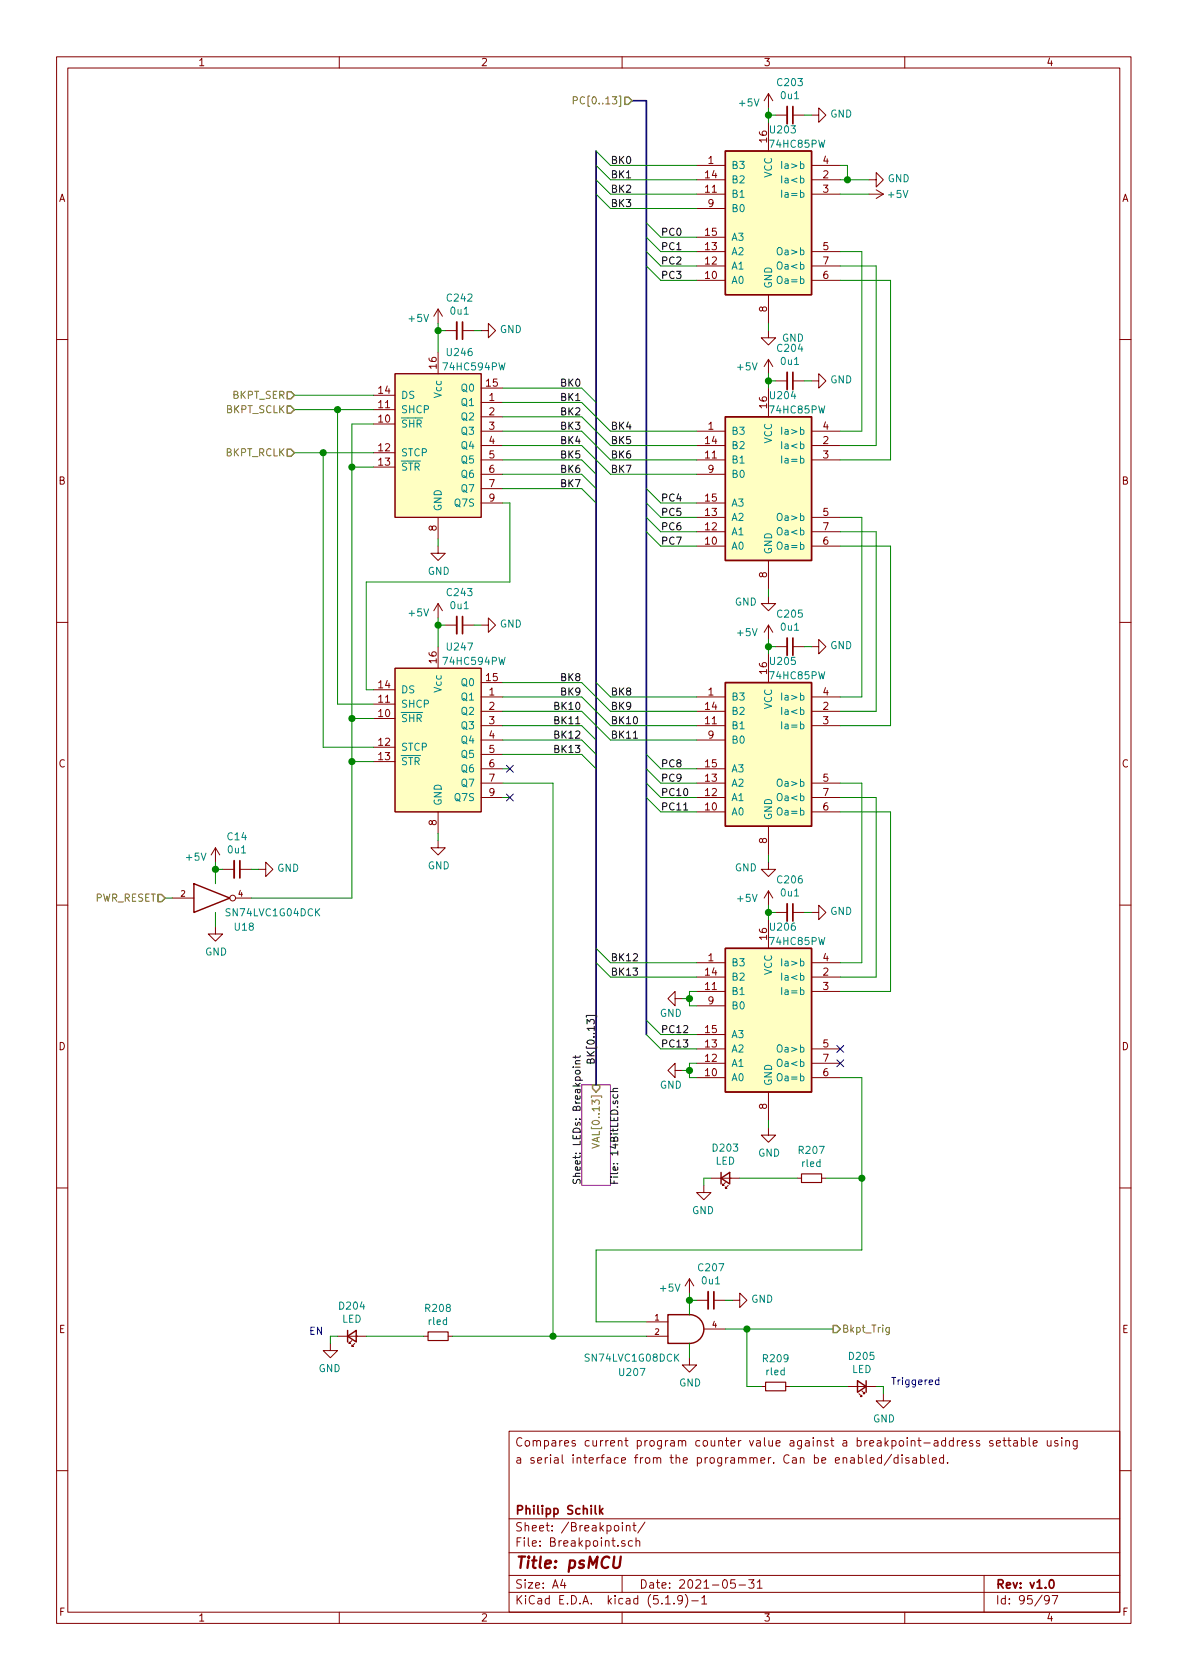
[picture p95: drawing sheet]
<svg xmlns="http://www.w3.org/2000/svg" width="210mm" height="297mm" viewBox="0 0 210 297" stroke-linecap="round" stroke-linejoin="round" font-family="sans-serif">
<defs><g id="words">
<text font-size="2.8" fill="#840000" x="91" y="277.3">Title: psMCU</text>
<g font-size="2.1" fill="#840000">
<text x="91" y="255.8">Compares current program counter value against a breakpoint-address settable using</text>
<text x="91" y="258.8">a serial interface from the programmer. Can be enabled/disabled.</text>
<text x="91" y="267.8">Philipp Schilk</text>
<text x="91" y="273.5">File: Breakpoint.sch</text>
<text x="91" y="270.8">Sheet: /Breakpoint/</text>
<text x="91" y="280.9">Size: A4</text>
<text x="113" y="280.9">Date: 2021-05-31</text>
<text x="176" y="280.9">Rev: v1.0</text>
<text x="91" y="283.7">KiCad E.D.A. kicad (5.1.9)-1</text>
<text x="176" y="283.7">Id: 95/97</text>
</g>
<g font-size="1.8" fill="#840000">
<text x="35" y="11.7">1</text>
<text x="85" y="11.7">2</text>
<text x="135" y="11.7">3</text>
<text x="185" y="11.7">4</text>
<text x="125.2" y="29">1</text>
<text x="135.6" y="25.1" transform="rotate(-90 135.6 25.1)">16</text>
<text x="145.6" y="29">4</text>
<text x="10.4" y="35.7">A</text>
<text x="124.8" y="34.1">11</text>
<text x="124.8" y="31.5">14</text>
<text x="145.6" y="31.5">2</text>
<text x="145.6" y="34.1">3</text>
<text x="198.4" y="35.7">A</text>
<text x="124.8" y="41.7">15</text>
<text x="125.2" y="36.6">9</text>
<text x="124.8" y="46.8">12</text>
<text x="124.8" y="44.2">13</text>
<text x="145.6" y="44.2">5</text>
<text x="145.6" y="46.8">7</text>
<text x="124.8" y="49.3">10</text>
<text x="145.6" y="49.3">6</text>
<text x="135.6" y="55.1" transform="rotate(-90 135.6 55.1)">8</text>
<text x="77.2" y="65.1" transform="rotate(-90 77.2 65.1)">16</text>
<text x="67" y="69.6">14</text>
<text x="86" y="68.4">15</text>
<text x="86.5" y="70.9">1</text>
<text x="67" y="74.7">10</text>
<text x="67" y="72.2">11</text>
<text x="86.5" y="73.4">2</text>
<text x="86.5" y="76">3</text>
<text x="125.2" y="76">1</text>
<text x="135.6" y="72.1" transform="rotate(-90 135.6 72.1)">16</text>
<text x="145.6" y="76">4</text>
<text x="67" y="79.8">12</text>
<text x="67" y="82.3">13</text>
<text x="86.5" y="78.5">4</text>
<text x="86.5" y="81.1">5</text>
<text x="86.5" y="83.6">6</text>
<text x="124.8" y="81.1">11</text>
<text x="124.8" y="78.5">14</text>
<text x="125.2" y="83.6">9</text>
<text x="145.6" y="78.5">2</text>
<text x="145.6" y="81.1">3</text>
<text x="10.4" y="85.7">B</text>
<text x="86.5" y="86.1">7</text>
<text x="86.5" y="88.7">9</text>
<text x="124.8" y="88.7">15</text>
<text x="198.4" y="85.7">B</text>
<text x="77.2" y="93.9" transform="rotate(-90 77.2 93.9)">8</text>
<text x="124.8" y="93.8">12</text>
<text x="124.8" y="91.2">13</text>
<text x="145.6" y="91.2">5</text>
<text x="145.6" y="93.8">7</text>
<text x="124.8" y="96.3">10</text>
<text x="145.6" y="96.3">6</text>
<text x="135.6" y="102.1" transform="rotate(-90 135.6 102.1)">8</text>
<text x="77.2" y="117.2" transform="rotate(-90 77.2 117.2)">16</text>
<text x="135.6" y="119.1" transform="rotate(-90 135.6 119.1)">16</text>
<text x="67" y="124.2">11</text>
<text x="67" y="121.7">14</text>
<text x="86" y="120.4">15</text>
<text x="86.5" y="123">1</text>
<text x="86.5" y="125.5">2</text>
<text x="124.8" y="125.5">14</text>
<text x="125.2" y="123">1</text>
<text x="145.6" y="125.5">2</text>
<text x="145.6" y="123">4</text>
<text x="67" y="126.8">10</text>
<text x="67" y="131.9">12</text>
<text x="86.5" y="128.1">3</text>
<text x="86.5" y="130.6">4</text>
<text x="124.8" y="128.1">11</text>
<text x="125.2" y="130.6">9</text>
<text x="145.6" y="128.1">3</text>
<text x="10.4" y="135.7">C</text>
<text x="67" y="134.4">13</text>
<text x="86.5" y="133.1">5</text>
<text x="86.5" y="135.7">6</text>
<text x="124.8" y="135.7">15</text>
<text x="198.4" y="135.7">C</text>
<text x="86.5" y="138.2">7</text>
<text x="86.5" y="140.8">9</text>
<text x="124.8" y="143.3">10</text>
<text x="124.8" y="140.8">12</text>
<text x="124.8" y="138.2">13</text>
<text x="145.6" y="138.2">5</text>
<text x="145.6" y="143.3">6</text>
<text x="145.6" y="140.8">7</text>
<text x="77.2" y="145.9" transform="rotate(-90 77.2 145.9)">8</text>
<text x="135.6" y="149.1" transform="rotate(-90 135.6 149.1)">8</text>
<text x="135.6" y="166.1" transform="rotate(-90 135.6 166.1)">16</text>
<text x="124.8" y="172.5">14</text>
<text x="125.2" y="170">1</text>
<text x="145.6" y="172.5">2</text>
<text x="145.6" y="170">4</text>
<text x="124.8" y="175">11</text>
<text x="125.2" y="177.6">9</text>
<text x="145.6" y="175">3</text>
<text x="10.4" y="185.7">D</text>
<text x="124.8" y="185.2">13</text>
<text x="124.8" y="182.7">15</text>
<text x="145.6" y="185.2">5</text>
<text x="198.4" y="185.7">D</text>
<text x="124.8" y="190.3">10</text>
<text x="124.8" y="187.7">12</text>
<text x="145.6" y="190.3">6</text>
<text x="145.6" y="187.7">7</text>
<text x="135.6" y="196.1" transform="rotate(-90 135.6 196.1)">8</text>
<text x="10.4" y="235.7">E</text>
<text x="198.4" y="235.7">E</text>
<text x="10.5" y="285.7">F</text>
<text x="35" y="286.7">1</text>
<text x="85" y="286.7">2</text>
<text x="135" y="286.7">3</text>
<text x="185" y="286.7">4</text>
<text x="198.5" y="285.7">F</text>
</g>
<g font-size="1.8" fill="#008484">
<text x="137.6" y="15.2">C203</text>
<text x="138.2" y="17.5">0u1</text>
<text x="130.8" y="18.8">+5V</text>
<text x="136.3" y="23.6">U203</text>
<text x="146.8" y="20.8">GND</text>
<text x="129.3" y="29.9">B3</text>
<text x="136.3" y="26.1">74HC85PW</text>
<text x="138.9" y="29.9">Ia&gt;b</text>
<text x="129.3" y="35">B1</text>
<text x="129.3" y="32.4">B2</text>
<text x="136.5" y="31.5" transform="rotate(-90 136.5 31.5)">VCC</text>
<text x="138.9" y="32.4">Ia&lt;b</text>
<text x="138.9" y="35">Ia=b</text>
<text x="157" y="32.2">GND</text>
<text x="157.1" y="35">+5V</text>
<text x="129.3" y="37.5">B0</text>
<text x="129.3" y="47.7">A1</text>
<text x="129.3" y="45.1">A2</text>
<text x="129.3" y="42.6">A3</text>
<text x="138" y="45.1">Oa&gt;b</text>
<text x="138" y="47.7">Oa&lt;b</text>
<text x="79.2" y="53.3">C242</text>
<text x="129.3" y="50.2">A0</text>
<text x="136.5" y="51.1" transform="rotate(-90 136.5 51.1)">GND</text>
<text x="138" y="50.2">Oa=b</text>
<text x="72.4" y="56.9">+5V</text>
<text x="79.8" y="55.6">0u1</text>
<text x="88.4" y="58.9">GND</text>
<text x="78.7" y="65.5">74HC594PW</text>
<text x="79.2" y="63">U246</text>
<text x="130.5" y="65.5">+5V</text>
<text x="137.6" y="62.2">C204</text>
<text x="138.2" y="64.5">0u1</text>
<text x="138.3" y="60.4">GND</text>
<text x="70.9" y="70.5">DS</text>
<text x="78.1" y="70.2" transform="rotate(-90 78.1 70.2)">Vcc</text>
<text x="81.7" y="71.8">Q1</text>
<text x="81.7" y="69.3">Q0</text>
<text x="136.3" y="70.6">U204</text>
<text x="146.8" y="67.8">GND</text>
<text x="70.9" y="75.6">SHR</text>
<text x="70.9" y="73.1">SHCP</text>
<text x="81.7" y="74.3">Q2</text>
<text x="81.7" y="76.9">Q3</text>
<text x="129.3" y="76.9">B3</text>
<text x="136.3" y="73.1">74HC85PW</text>
<text x="138.9" y="76.9">Ia&gt;b</text>
<text x="70.9" y="80.7">STCP</text>
<text x="70.9" y="83.2">STR</text>
<text x="81.7" y="79.4">Q4</text>
<text x="81.7" y="82">Q5</text>
<text x="129.3" y="82">B1</text>
<text x="129.3" y="79.4">B2</text>
<text x="136.5" y="78.4" transform="rotate(-90 136.5 78.4)">VCC</text>
<text x="138.9" y="79.4">Ia&lt;b</text>
<text x="138.9" y="82">Ia=b</text>
<text x="80.5" y="89.6">Q7S</text>
<text x="81.7" y="84.5">Q6</text>
<text x="81.7" y="87">Q7</text>
<text x="129.3" y="89.6">A3</text>
<text x="129.3" y="84.5">B0</text>
<text x="78.1" y="90.5" transform="rotate(-90 78.1 90.5)">GND</text>
<text x="129.3" y="94.7">A1</text>
<text x="129.3" y="92.1">A2</text>
<text x="138" y="92.1">Oa&gt;b</text>
<text x="138" y="94.7">Oa&lt;b</text>
<text x="75.6" y="101.6">GND</text>
<text x="129.3" y="97.2">A0</text>
<text x="136.5" y="98.1" transform="rotate(-90 136.5 98.1)">GND</text>
<text x="138" y="97.2">Oa=b</text>
<text x="79.2" y="105.4">C243</text>
<text x="79.8" y="107.7">0u1</text>
<text x="129.9" y="107.1">GND</text>
<text x="72.4" y="109">+5V</text>
<text x="88.4" y="111">GND</text>
<text x="130.5" y="112.5">+5V</text>
<text x="137.6" y="109.2">C205</text>
<text x="138.2" y="111.5">0u1</text>
<text x="78.7" y="117.6">74HC594PW</text>
<text x="79.2" y="115">U247</text>
<text x="136.3" y="117.6">U205</text>
<text x="146.8" y="114.8">GND</text>
<text x="70.9" y="125.1">SHCP</text>
<text x="70.9" y="122.6">DS</text>
<text x="78.1" y="122.3" transform="rotate(-90 78.1 122.3)">Vcc</text>
<text x="81.7" y="123.9">Q1</text>
<text x="81.7" y="121.3">Q0</text>
<text x="129.3" y="123.9">B3</text>
<text x="136.3" y="120.1">74HC85PW</text>
<text x="136.5" y="125.4" transform="rotate(-90 136.5 125.4)">VCC</text>
<text x="138.9" y="123.9">Ia&gt;b</text>
<text x="70.9" y="127.7">SHR</text>
<text x="81.7" y="126.4">Q2</text>
<text x="81.7" y="128.9">Q3</text>
<text x="81.7" y="131.5">Q4</text>
<text x="129.3" y="128.9">B1</text>
<text x="129.3" y="126.4">B2</text>
<text x="129.3" y="131.5">B0</text>
<text x="138.9" y="126.4">Ia&lt;b</text>
<text x="138.9" y="128.9">Ia=b</text>
<text x="70.9" y="132.8">STCP</text>
<text x="70.9" y="135.3">STR</text>
<text x="81.7" y="134">Q5</text>
<text x="81.7" y="136.6">Q6</text>
<text x="129.3" y="136.6">A3</text>
<text x="78.1" y="142.5" transform="rotate(-90 78.1 142.5)">GND</text>
<text x="80.5" y="141.6">Q7S</text>
<text x="81.7" y="139.1">Q7</text>
<text x="129.3" y="141.6">A1</text>
<text x="129.3" y="139.1">A2</text>
<text x="138" y="139.1">Oa&gt;b</text>
<text x="138" y="141.6">Oa&lt;b</text>
<text x="40.3" y="148.6">C14</text>
<text x="129.3" y="144.2">A0</text>
<text x="136.5" y="145.1" transform="rotate(-90 136.5 145.1)">GND</text>
<text x="138" y="144.2">Oa=b</text>
<text x="33" y="152.2">+5V</text>
<text x="40.4" y="150.9">0u1</text>
<text x="49" y="154.1">GND</text>
<text x="75.6" y="153.7">GND</text>
<text x="129.9" y="154.1">GND</text>
<text x="130.5" y="159.5">+5V</text>
<text x="137.6" y="156.2">C206</text>
<text x="138.2" y="158.5">0u1</text>
<text x="146.8" y="161.8">GND</text>
<text x="40.2" y="162">SN74LVC1G04DCK</text>
<text x="41.6" y="164.6">U18</text>
<text x="136.3" y="167.1">74HC85PW</text>
<text x="136.3" y="164.6">U206</text>
<text x="36.3" y="168.9">GND</text>
<text x="129.3" y="170.9">B3</text>
<text x="129.3" y="173.4">B2</text>
<text x="136.5" y="172.4" transform="rotate(-90 136.5 172.4)">VCC</text>
<text x="138.9" y="173.4">Ia&lt;b</text>
<text x="138.9" y="170.9">Ia&gt;b</text>
<text x="116.7" y="179.8">GND</text>
<text x="129.3" y="175.9">B1</text>
<text x="129.3" y="178.5">B0</text>
<text x="138.9" y="175.9">Ia=b</text>
<text x="129.3" y="183.6">A3</text>
<text x="129.3" y="191.2">A0</text>
<text x="129.3" y="188.6">A1</text>
<text x="129.3" y="186.1">A2</text>
<text x="138" y="186.1">Oa&gt;b</text>
<text x="138" y="191.2">Oa=b</text>
<text x="138" y="188.6">Oa&lt;b</text>
<text x="116.7" y="192.5">GND</text>
<text x="136.5" y="192.1" transform="rotate(-90 136.5 192.1)">GND</text>
<text x="126.2" y="203.6">D203</text>
<text x="126.5" y="205.9">LED</text>
<text x="134.1" y="204.5">GND</text>
<text x="141.4" y="204">R207</text>
<text x="141.9" y="206.3">rled</text>
<text x="122.4" y="214.7">GND</text>
<text x="123.6" y="224.8">C207</text>
<text x="124.2" y="227.1">0u1</text>
<text x="60.1" y="231.6">D204</text>
<text x="60.5" y="233.9">LED</text>
<text x="75.3" y="232">R208</text>
<text x="116.8" y="228.4">+5V</text>
<text x="132.8" y="230.3">GND</text>
<text x="75.8" y="234.3">rled</text>
<text x="56.3" y="242.6">GND</text>
<text x="103.7" y="240.8">SN74LVC1G08DCK</text>
<text x="109.7" y="243.3">U207</text>
<text x="120.1" y="245.1">GND</text>
<text x="135.1" y="240.9">R209</text>
<text x="135.5" y="243.2">rled</text>
<text x="150.3" y="240.4">D205</text>
<text x="150.6" y="242.8">LED</text>
<text x="154.4" y="251.5">GND</text>
</g>
<g font-size="1.8" fill="#848400">
<text x="102.7" y="18.5">PC[0..13]</text>
<text x="41.1" y="70.5">BKPT_SER</text>
<text x="39.9" y="73.1">BKPT_SCLK</text>
<text x="39.8" y="80.7">BKPT_RCLK</text>
<text x="16.7" y="159.4">PWR_RESET</text>
<text x="106" y="202" transform="rotate(-90 106 202)">VAL[0..13]</text>
<text x="148.8" y="235.6">Bkpt_Trig</text>
</g>
<g font-size="1.8">
<text x="107.9" y="29">BK0</text>
<text x="107.9" y="34.1">BK2</text>
<text x="107.9" y="31.5">BK1</text>
<text x="107.9" y="36.6">BK3</text>
<text x="116.8" y="41.7">PC0</text>
<text x="116.8" y="44.2">PC1</text>
<text x="116.8" y="46.8">PC2</text>
<text x="116.8" y="49.3">PC3</text>
<text x="99.3" y="70.9">BK1</text>
<text x="99.3" y="68.4">BK0</text>
<text x="99.3" y="76">BK3</text>
<text x="99.3" y="73.4">BK2</text>
<text x="107.9" y="76">BK4</text>
<text x="99.3" y="81.1">BK5</text>
<text x="99.3" y="78.5">BK4</text>
<text x="99.3" y="83.6">BK6</text>
<text x="107.9" y="78.5">BK5</text>
<text x="107.9" y="81.1">BK6</text>
<text x="107.9" y="83.6">BK7</text>
<text x="99.3" y="86.1">BK7</text>
<text x="116.8" y="88.7">PC4</text>
<text x="116.8" y="91.2">PC5</text>
<text x="116.8" y="93.8">PC6</text>
<text x="116.8" y="96.3">PC7</text>
<text x="98.3" y="125.5">BK10</text>
<text x="99.3" y="123">BK9</text>
<text x="99.3" y="120.4">BK8</text>
<text x="107.9" y="125.5">BK9</text>
<text x="107.9" y="123">BK8</text>
<text x="98.3" y="130.6">BK12</text>
<text x="98.3" y="128.1">BK11</text>
<text x="107.9" y="128.1">BK10</text>
<text x="107.9" y="130.6">BK11</text>
<text x="98.3" y="133.1">BK13</text>
<text x="116.8" y="135.7">PC8</text>
<text x="116.8" y="143.3">PC11</text>
<text x="116.8" y="140.8">PC10</text>
<text x="116.8" y="138.2">PC9</text>
<text x="107.9" y="170">BK12</text>
<text x="107.9" y="172.5">BK13</text>
<text x="116.8" y="182.7">PC12</text>
<text x="116.8" y="185.2">PC13</text>
<text x="105.2" y="186.8" transform="rotate(-90 105.2 186.8)">BK[0..13]</text>
<text x="102.7" y="209.6" transform="rotate(-90 102.7 209.6)">Sheet: LEDs: Breakpoint</text>
<text x="109.3" y="209.6" transform="rotate(-90 109.3 209.6)">File: 14BitLED.sch</text>
</g>
<g font-size="1.8" fill="#0000c2">
<text x="54.6" y="236">EN</text>
<text x="157.5" y="244.9">Triggered</text>
</g>
<g font-size="1.4" fill="#840000">
<text x="32" y="158.5">2</text>
<text x="42.2" y="158.5">4</text>
<text x="115.8" y="233.5">1</text>
<text x="115.8" y="236">2</text>
<text x="126" y="234.7">4</text>
</g>
</g></defs>
<g fill="none" stroke="#840000" stroke-width=".18">
<path d="M10 10h190v277h-190zM12 12h186v273.1h-186zM60 10v2M110 10v2M135.9 16.5v2.6M135.9 16.5l-.8 1.3M135.9 16.5l.8 1.3M160 10v2M123.2 34.3h5.1M123.2 29.2h5.1M123.2 31.8h5.1M123.2 36.9h5.1"/>
<path d="M135.9 21.6v5.1M137.2 20.4h2M140.2 20.4h2M143.5 20.4h1.3v-1.3l1.2 1.3-1.2 1.2v-1.2M143.5 34.3h5.1M143.5 29.2h5.1M143.5 31.8h5.1M153.7 31.8h1.2v-1.3l1.3 1.3-1.3 1.3v-1.3M153.7 34.3h2.5M154.9 33.6l1.3 .7M156.2 34.3l-1.3 .8M77.5 54.6l-.8 1.3"/>
<path d="M77.5 54.6v2.6M77.5 54.6l.7 1.3M78.7 58.5h2.1M81.8 58.5h2M85.1 58.5h1.3v-1.3l1.2 1.3-1.2 1.2v-1.2M123.2 49.6h5.1M123.2 47h5.1M123.2 44.5h5.1M123.2 41.9h5.1M135.9 58.5v1.2h1.3l-1.3 1.3-1.3-1.3h1.3M135.9 52.1v5.1M143.5 49.6h5.1"/>
<path d="M143.5 47h5.1M143.5 44.5h5.1M10 60h2M66 75h3.8M66 72.4h3.8M66 69.9h3.8M69.8 66.1h15.3v25.4h-15.3zM77.5 62.3v3.8M85.1 76.2h3.8M85.1 78.8h3.8M85.1 71.2h3.8M85.1 68.6h3.8"/>
<path d="M85.1 73.7h3.8M123.2 76.2h5.1M123.2 78.8h5.1M135.9 63.5v2.6M135.9 68.6v5.1M135.9 63.5l-.8 1.3M135.9 63.5l.8 1.3M137.2 67.3h2M140.2 67.3h2M143.5 67.3h1.3v-1.2l1.2 1.2-1.2 1.3v-1.3M143.5 76.2h5.1M143.5 78.8h5.1"/>
<path d="M198 60h2M66 80h3.8M66 82.6h3.8M77.5 96.6v1.2h1.2l-1.2 1.3-1.3-1.3h1.3M77.5 91.5v3.8M85.1 81.3h3.8M85.1 88.9h3.8M85.1 83.9h3.8M85.1 86.4h3.8M123.2 96.6h5.1M123.2 81.3h5.1M123.2 94h5.1"/>
<path d="M123.2 91.5h5.1M123.2 88.9h5.1M123.2 83.9h5.1M135.9 99.1v5.1M143.5 96.6h5.1M143.5 81.3h5.1M143.5 94h5.1M143.5 91.5h5.1M10 110h2M69.8 118.1h15.3v25.4h-15.3zM77.5 106.7v2.6M77.5 114.3v3.8"/>
<path d="M77.5 106.7l-.8 1.3M77.5 106.7l.7 1.3M78.7 110.5h2.1M81.8 110.5h2M85.1 110.5h1.3v-1.2l1.2 1.2-1.2 1.3v-1.3M135.9 105.4v1.3h1.3l-1.3 1.3-1.3-1.3h1.3M135.9 110.5v2.6M135.9 115.6v5.1M135.9 110.5l-.8 1.3M135.9 110.5l.8 1.3M137.2 114.3h2M140.2 114.3h2"/>
<path d="M143.5 114.3h1.3v-1.2l1.2 1.2-1.2 1.3v-1.3M198 110h2M66 127h3.8M66 124.5h3.8M66 132.1h3.8M66 134.7h3.8M66 122h3.8M85.1 123.2h3.8M85.1 128.3h3.8M85.1 138.5h3.8M85.1 125.8h3.8M85.1 135.9h3.8"/>
<path d="M85.1 130.8h3.8M85.1 120.7h3.8M85.1 133.4h3.8M123.2 123.2h5.1M123.2 128.3h5.1M123.2 138.5h5.1M123.2 125.8h5.1M123.2 135.9h5.1M123.2 130.8h5.1M143.5 123.2h5.1M143.5 128.3h5.1M143.5 138.5h5.1"/>
<path d="M143.5 125.8h5.1M30.5 158.8h3.8M38.1 149.9l-.8 1.3M38.1 149.9v2.5M38.1 149.9l.8 1.3M39.4 153.7h2M41.7 158.8h2.7M42.4 153.7h2M45.7 153.7h1.3v-1.3l1.3 1.3-1.3 1.3v-1.3M77.5 148.6v1.3h1.2l-1.2 1.3-1.3-1.3h1.3M77.5 143.5v3.9M85.1 141h3.8"/>
<path d="M123.2 143.5h5.1M123.2 141h5.1M135.9 152.4v1.3h1.3l-1.3 1.3-1.3-1.3h1.3M135.9 146.1v5.1M135.9 157.5v2.6M135.9 157.5l-.8 1.3M135.9 157.5l.8 1.3M143.5 143.5h5.1M143.5 141h5.1M10 160h2M38.1 163.9v1.2h1.3l-1.3 1.3-1.3-1.3h1.3M119.4 176.6v-1.3l-1.3 1.3 1.3 1.2v-1.2h1.2"/>
<path d="M123.2 170.2h5.1M123.2 175.3h5.1M123.2 172.8h5.1M123.2 177.8h5.1M135.9 162.6v5.1M137.2 161.3h2M140.2 161.3h2M143.5 161.3h1.3v-1.2l1.2 1.2-1.2 1.3v-1.3M143.5 170.2h5.1M143.5 175.3h5.1M143.5 172.8h5.1M198 160h2"/>
<path d="M119.4 189.3v-1.3l-1.3 1.3 1.3 1.2v-1.2h1.2M123.2 190.5h5.1M123.2 188h5.1M123.2 185.5h5.1M123.2 182.9h5.1M135.9 199.4v1.3h1.3l-1.3 1.3-1.3-1.3h1.3M135.9 193.1v5.1M143.5 190.5h5.1M143.5 188h5.1M143.5 185.5h5.1M10 210h2M124.5 209.6v1.3h-1.3l1.3 1.2 1.2-1.2h-1.2"/>
<path d="M125.7 208.3h5.1M128.3 209.1l-.5 .5h.2h-.2v-.3M128.8 209.6l-.5 .5h.2h-.2v-.3M141 208.3h.7M145.3 208.3h.7M198 210h2M58.4 237.5v1.3h-1.3l1.3 1.3 1.3-1.3h-1.3M59.7 236.3h5.1M62.2 237l-.5 .5h.3h-.3v-.2M62.7 237.5l-.5 .5h.3h-.3v-.2M74.9 236.3h.8M79.2 236.3h.8"/>
<path d="M114.3 236.3h3.8M114.3 233.7h3.8M121.9 226.1l-.7 1.3M121.9 226.1v2.5M121.9 226.1l.8 1.3M123.2 229.9h2M124.5 235h3.8M126.2 229.9h2.1M129.5 229.9h1.3v-1.3l1.3 1.3-1.3 1.3v-1.3M90 253h108v32.1h-108zM121.9 240.1v1.2h1.3l-1.3 1.3-1.3-1.3h1.3M134.6 245.1h.8"/>
<path d="M138.9 245.1h.8M149.9 245.1h5M151.8 257.8l.4-.1 .3 .3v.6l-.3 .1-.4-.1M151.9 246.4l.5 .5h-.3h.3v-.2M152.4 245.9l.5 .5h-.2h.2v-.2M153.2 257.2v1.3l.2 .2M153.9 258.2l.7-.1-.1-.3-.4-.1-.2 .2v.7h.6M155.9 257.8l-.5-.1-.3 .3 .1 .6 .2 .1 .5-.1M155.9 257.2v1.5M156.2 246.4v1.3h1.3l-1.3 1.3-1.3-1.3h1.3M157.7 257.1l-1.3 2M158.8 257.8l-.4-.1-.3 .3v.6l.3 .1 .4-.1"/>
<path d="M158.8 257.2v1.5M159.5 257.2v.2M159.5 257.7v1M160.7 257.8a.37 .37 0 0 0-.6 .1l.1 .3 .5 .1 .1 .1-.2 .3-.5-.1M161.4 257.8h.6l.1 .9M162.1 258.1l-.5 .1a.29 .29 0 0 0-.2 .2 .29 .29 0 0 0 .2 .3l.5-.1M162.8 257.8l.4-.1 .3 .3-.1 .6h-.6M162.8 257.2v1.5M164.1 257.2v1.3l.3 .2M164.9 258.2l.7-.1-.1-.3-.4-.1-.2 .2v.7h.6M166.9 257.8l-.5-.1-.3 .3 .1 .6 .2 .1 .5-.1M166.9 257.2v1.5"/>
<path d="M167.6 258.6v.1M170.1 255.2l.8-.1-.1-.3-.4-.1-.3 .2 .1 .7h.6M172 254.8l-.4-.1-.2 .2 .1 .2 .5 .2v.3h-.6M173.2 254.8l-.4-.1-.2 .2 .1 .2 .5 .2v.3h-.6M175.6 254.8a.37 .37 0 0 0-.6 .1l.1 .2 .5 .2v.1l-.2 .3-.4-.1M176.2 255.2l.7-.1v-.3l-.5-.1-.2 .2 .1 .7h.6M177.3 254.7h.6M177.6 254.2v1.3l.3 .2M178.2 254.7h.6M178.4 254.2v1.3l.4 .2M179.3 254.8h.6v.9M179.9 255.1h-.5l-.2 .2 .2 .4 .5-.1"/>
<path d="M180.6 254.8l.5-.1 .3 .3-.1 .6-.2 .1-.5-.1M180.6 254.2v1.5M182 254.2v1.3l.2 .2M182.7 255.2l.7-.1-.1-.3-.4-.1-.2 .2 .1 .7h.5M185.2 254.7v.8a.39 .39 0 0 0 .7 .1M185.9 254.7v1M187 254.8l-.3-.1-.2 .2 .1 .2 .4 .2v.3h-.5M187.8 254.2v.1M187.8 254.7v1M188.5 254.8a.37 .37 0 0 1 .6 .1v.8M188.5 254.7v1M190.5 254.7v1.2l-.3 .3-.4-.1"/>
<path d="M190.5 254.8l-.5-.1-.2 .3v.6l.2 .1 .5-.1M10 260h2M90 278.5h108M90 274.5h108M90 268.5h108M99.5 279.2l-.4 1.1h1M99.8 279.8v1M110 278.5v3M110.1 269.2v.2M110.1 269.7v1M110.5 272.5a.37 .37 0 0 0-.6 .1l.1 .2 .5 .2 .1 .1-.3 .3-.4-.1M110.8 269.8l.2-.1 .3 .1 .1 .9"/>
<path d="M110.8 269.7v1M111.8 272.5l-.4-.1-.3 .3 .1 .6 .2 .1 .4-.1M111.9 269.7h.6M112.1 269.2v1.3l.4 .2M112.5 272.5a.37 .37 0 0 1 .6 .1v.8M112.5 271.9v1.5M114 269.1l-1.2 2M130 279.3h-.7l-.1 .7 .2-.1h.5l.1 .3v.5l-.2 .1-.6-.1M132.4 279.3h.9l-.5 .6 .5 .1v.7l-.3 .1-.6-.1M133.9 279.7l.4-.4v1.5M174 278.5v6.6M198 260h2"/>
<path d="M60 285.1v1.9M90 281.5h108M110 285.1v1.9M117.7 283.6h.8M119.2 283.5v.1M120.7 282.7l-.1 .2a.48 .48 0 0 1-.6 .1l-.2-.3 .2-.5a.48 .48 0 0 1 .6 .1 1.27 1.27 0 0 1-.2 1.2l-.4 .1M121.2 281.9a1.71 1.71 0 0 1 0 2.3M122.3 283h1.2M124.1 282.5l.4-.4v1.5M124.1 283.6h.9M130.7 280.2h1.1M133.9 280.8h.9"/>
<path d="M160 285.1v1.9M185.5 282.7l-.1 .3a.48 .48 0 0 1-.6-.1v-.6a.48 .48 0 0 1 .6-.1l.1 .1a1.19 1.19 0 0 1-.2 1.2l-.5 .1M186.1 282.1h.9l-.6 1.5"/>
<circle cx="41.1" cy="158.8" r=".51"/>
</g>
<g fill="none" stroke="#840000" stroke-width=".3">
<path d="M140.2 18.8v3.1M81.8 56.9v3.1M140.2 65.8v3.1M81.8 109v3.1M140.2 112.8v3.1M42.4 152.2v3M140.2 159.8v3.1M126.2 228.4v3M105.3 266.2v1.3l.2 .2M106 266.2v1.5M106.2 267.1l.4 .6M106.6 266.7l-.6 .6"/>
<path d="M185.7 279.5l.2-.2a.81 .81 0 0 1 .6 .6 .81 .81 0 0 1-.3 .8l-.2 .1a.79 .79 0 0 1-.3-1.3z"/>
</g>
<path d="M108.6 275.2l-.2 1.6 .2 .3a.66 .66 0 0 0 1-.3l.2-1.6" fill="none" stroke="#840000" stroke-width=".41"/>
<path d="M102.9 191.8h5v17.8h-5z" fill="none" stroke="#840084" stroke-width=".18"/>
<g fill="none" stroke="#000" stroke-width=".18">
<path d="M112 130.5h.7M120.9 143.2h.7M101.3 188.7h.1M101.8 188.7h.8M101.8 188.1h.8M101.8 186.7v.4M101.8 189.4l.6-.2 .1 .2 .1 .3-.2 .2h-.4l-.2-.2zM102.6 187.5l-.8 .1v.3l.1 .2M102.6 186.7l-.2 .2h-1.1M104.4 187.5l.2-.3h.3l.2 .3v.4h-1.3l.1-.6 .5 .1v.5M108 193h1.2M108.5 193.5l-.1 .4 .2 .2 .6-.1v-.5"/>
<path d="M109.2 192.4l-.7 .1-.1 .3 .1 .2"/>
</g>
<path d="M101.4 17.8l.6-.1 .1-.2-.1-.3-.1-.1h-.5v1.3M104.7 202.2l1.3 .4-1.3 .4M157.3 234.7l-.1 1.2-.2 .1-.3-.1M157.3 234.8l-.4-.1-.3 .2 .2 .6h.5" fill="none" stroke="#848400" stroke-width=".18"/>
<path d="M110.5 17.2h.6l.7 .6-.7 .7h-.6zM50.8 79.4h.6l.7 .6-.7 .7h-.6zM50.8 69.3h.6l.7 .6-.7 .6h-.6zM50.8 71.8h.6l.7 .6-.7 .7h-.6zM27.9 158.2h.7l.6 .6-.6 .6h-.7zM104.8 191.8h1.2v.6l-.6 .7-.6-.7zM147.3 234.4h.7l.6 .6-.6 .6h-.7z" fill="none" stroke="#848400" stroke-width=".25"/>
<path d="M128.3 26.7h15.2v25.4h-15.2zM128.3 73.7h15.2v25.4h-15.2zM128.3 120.7h15.2v25.4h-15.2zM34.3 156.2l6.3 2.6-6.3 2.5zM128.3 167.7h15.2v25.4h-15.2zM127.5 208.3l1.5-1v2zM127.5 207.3v2M61.5 236.3l1.5-1.1v2.1zM61.5 235.2v2.1M118.1 232.4h3.8a2.54 2.54 0 0 1 2.6 2.6 2.54 2.54 0 0 1-2.6 2.5h-3.8zM151.6 244.1l1.6 1-1.6 1.1zM153.2 244.1v2.1" fill="none" stroke="#840000" stroke-width=".25"/>
<g fill="#ffffc2" stroke="#ffffc2" stroke-width=".18">
<path d="M128.3 120.7h15.2v25.4h-15.2z"/>
<path d="M128.3 73.7h15.2v25.4h-15.2z"/>
<path d="M128.3 167.7h15.2v25.4h-15.2z"/>
<path d="M69.8 118.1h15.3v25.4h-15.3z"/>
<path d="M128.3 26.7h15.2v25.4h-15.2z"/>
<path d="M69.8 66.1h15.3v25.4h-15.3z"/>
</g>
<g fill="none" stroke="#008484" stroke-width=".18">
<path d="M138.2 28.5v1.3M138.2 31.1v1.2M138.2 33.6v1.3M137.5 44l.2-.2a.47 .47 0 0 1 .6 .4l-.1 .7-.2 .1h-.4a1 1 0 0 1-.1-1zM137.5 49l.2-.1a.47 .47 0 0 1 .6 .4l-.1 .6-.2 .2h-.4a1 1 0 0 1-.1-1.1zM137.5 46.5l.2-.2a.47 .47 0 0 1 .6 .4l-.1 .7-.2 .2-.4-.1a1 1 0 0 1-.1-1zM138.2 75.5v1.3M138.2 78.1v1.2M137.5 96l.2-.2a.47 .47 0 0 1 .6 .5l-.1 .6-.2 .2h-.4a1 1 0 0 1-.1-1.1zM137.5 93.5l.2-.2a.47 .47 0 0 1 .6 .4l-.1 .7-.2 .2-.4-.1a1 1 0 0 1-.1-1zM137.6 90.8h.1a.47 .47 0 0 1 .6 .4l-.1 .7-.2 .1h-.4a.93 .93 0 0 1 0-1.2zM138.2 80.6v1.3"/>
<path d="M137.6 137.8h.1a.47 .47 0 0 1 .6 .4l-.1 .6-.2 .2h-.4a.93 .93 0 0 1 0-1.2zM138.2 122.5v1.3M138.2 125.1v1.2M138.2 127.6v1.3M137.5 143l.2-.2a.47 .47 0 0 1 .6 .5l-.1 .6-.2 .2h-.4a1 1 0 0 1-.1-1.1zM137.5 140.5l.2-.2a.47 .47 0 0 1 .6 .4l-.1 .7-.2 .2-.4-.1a1 1 0 0 1-.1-1zM138.2 169.5v1.3M138.2 172v1.3M138.2 174.6v1.3M137.5 184.9l.2-.2a.47 .47 0 0 1 .6 .5l-.1 .6-.2 .2h-.4a1 1 0 0 1-.1-1.1zM137.5 190l.2-.2a.47 .47 0 0 1 .6 .5l-.1 .6-.2 .2-.4-.1a1 1 0 0 1-.1-1zM137.5 187.5l.2-.2a.47 .47 0 0 1 .6 .4l-.1 .7-.2 .2-.4-.1a1 1 0 0 1-.1-1z"/>
</g>
<path d="M139.2 18.8v3.1M80.8 56.9v3.1M139.2 65.8v3.1M80.8 109v3.1M139.2 112.8v3.1M41.4 152.2v3M139.2 159.8v3.1M125.2 228.4v3" fill="none" stroke="#840000" stroke-width=".33"/>
<path d="M141.7 207.6h3.6v1.5h-3.6zM75.7 235.5h3.5v1.5h-3.5zM135.4 244.4h3.5v1.5h-3.5z" fill="none" stroke="#840000" stroke-width=".2"/>
<path d="M111.8 17.8h2.5v165.1M105.4 26.7v165.1" fill="none" stroke="#000084" stroke-width=".3"/>
<g fill="none" stroke="#008400" stroke-width=".18">
<path d="M135.9 19.1v2.5M105.4 34.3l2.5 2.6h15.3M105.4 31.8l2.5 2.5h15.3M105.4 29.2l2.5 2.6h15.3M105.4 26.7l2.5 2.5h15.3M114.3 39.4l2.5 2.5h6.4M135.9 20.4h1.3M142.2 20.4h1.3M148.6 34.3h5.1M148.6 31.8h5.1M148.6 29.2h1.3v2.6M77.5 57.2v5.1"/>
<path d="M77.5 58.5h1.2M83.8 58.5h1.3M114.3 47l2.5 2.6h6.4M114.3 44.5l2.5 2.5h6.4M114.3 41.9l2.5 2.6h6.4M135.9 57.2v1.3M148.6 49.6h8.9v31.7h-8.9M148.6 47h6.3v31.8h-6.3M148.6 44.5h3.8v31.7h-3.8M52.1 72.4h13.9M52.1 69.9h13.9M59.7 72.4v52.1h6.3"/>
<path d="M66 75h-3.8v83.8h-17.8M88.9 78.8h14l5 5.1h15.3M88.9 76.2h14l5 5.1h15.3M88.9 73.7h14l5 5.1h15.3M88.9 71.2h14l5 5h15.3M88.9 68.6h14l2.5 2.6M135.9 67.3h1.3M135.9 66.1v2.5M142.2 67.3h1.3M52.1 80h13.9M57.1 80v52.1h8.9M62.2 82.6h3.8"/>
<path d="M77.5 95.3v1.3M88.9 83.9h14l2.5 2.5M88.9 81.3h14l2.5 2.6M88.9 88.9h1.3v14h-25.4v19.1h1.2M88.9 86.4h14l2.5 2.5M114.3 94l2.5 2.6h6.4M114.3 86.4l2.5 2.5h6.4M114.3 88.9l2.5 2.6h6.4M114.3 91.5l2.5 2.5h6.4M148.6 96.6h8.9v31.7h-8.9M148.6 94h6.3v31.8h-6.3M148.6 91.5h3.8v31.7h-3.8"/>
<path d="M77.5 109.3v5M77.5 110.5h1.2M83.8 110.5h1.3M135.9 104.2v1.2M135.9 113.1v2.5M135.9 114.3h1.3M142.2 114.3h1.3M62.2 127h3.8M62.2 134.7h3.8M88.9 130.8h14l2.5 2.6M88.9 125.8h14l5 5h15.3M88.9 128.3h14l2.5 2.5"/>
<path d="M88.9 123.2h14l5 5.1h15.3M88.9 120.7h14l5 5.1h15.3M88.9 135.9h1.3M88.9 138.5h8.9v97.8M88.9 133.4h14l2.5 2.5M105.4 120.7l2.5 2.5h15.3M114.3 133.4l2.5 2.5h6.4M114.3 135.9l2.5 2.6h6.4M114.3 138.5l2.5 2.5h6.4M148.6 138.5h3.8v31.7h-3.8M29.2 158.8h1.3M38.1 152.4v3.8"/>
<path d="M38.1 153.7h1.3M44.4 153.7h1.3M77.5 147.4v1.2M88.9 141h1.3M114.3 141l2.5 2.5h6.4M135.9 151.2v1.2M148.6 143.5h8.9v31.8h-8.9M148.6 141h6.3v31.8h-6.3M38.1 161.3v2.6M105.4 167.7l2.5 2.5h15.3M105.4 170.2l2.5 2.6h15.3M120.6 176.6h1.3"/>
<path d="M123.2 175.3h-1.3v2.5h1.3M135.9 160.1v2.5M135.9 161.3h1.3M142.2 161.3h1.3M114.3 180.4l2.5 2.5h6.4M114.3 182.9l2.5 2.6h6.4M120.6 189.3h1.3M123.2 188h-1.3v2.5h1.3M135.9 198.2v1.2M148.6 190.5h3.8v30.5h-47v12.7h8.9M125.7 208.3h-1.2v1.3M130.8 208.3h10.2"/>
<path d="M146 208.3h6.4M59.7 236.3h-1.3v1.2M64.8 236.3h10.1M80 236.3h34.3M121.9 229.9h1.3M121.9 228.6v3.8M121.9 237.5v2.6M128.3 235h19M128.3 229.9h1.2M132.1 235v10.1h2.5M139.7 245.1h10.2M154.9 245.1h1.3v1.3"/>
</g>
<path d="M166 244h-.3l-.3 .2 .1 .6h.5M166 243.5v1.3" fill="none" stroke="#0000c2" stroke-width=".18"/>
<g fill="#008400" stroke="#008400" stroke-width=".25">
<circle cx="121.9" cy="229.9" r=".51"/>
<circle cx="62.2" cy="82.6" r=".51"/>
<circle cx="135.9" cy="20.4" r=".51"/>
<circle cx="59.7" cy="72.4" r=".51"/>
<circle cx="57.2" cy="80" r=".51"/>
<circle cx="38.1" cy="153.7" r=".51"/>
<circle cx="152.4" cy="208.3" r=".51"/>
<circle cx="135.9" cy="67.3" r=".51"/>
<circle cx="135.9" cy="161.3" r=".51"/>
<circle cx="97.8" cy="236.3" r=".51"/>
<circle cx="149.9" cy="31.8" r=".51"/>
<circle cx="62.2" cy="134.7" r=".51"/>
<circle cx="121.9" cy="189.3" r=".51"/>
<circle cx="135.9" cy="114.3" r=".51"/>
<circle cx="77.5" cy="58.5" r=".51"/>
<circle cx="77.5" cy="110.5" r=".51"/>
<circle cx="121.9" cy="176.6" r=".51"/>
<circle cx="132.1" cy="235" r=".51"/>
<circle cx="62.2" cy="127" r=".51"/>
</g>
<path d="M89.6 135.3l1.2 1.2M90.8 135.3l-1.2 1.2M89.6 140.4l1.2 1.2M90.8 140.4l-1.2 1.2M148 187.4l1.2 1.2M148 184.8l1.2 1.3M149.2 187.4l-1.2 1.2M149.2 184.8l-1.2 1.3" fill="none" stroke="#000084" stroke-width=".18"/>
<use href="#words"/>
</svg>
